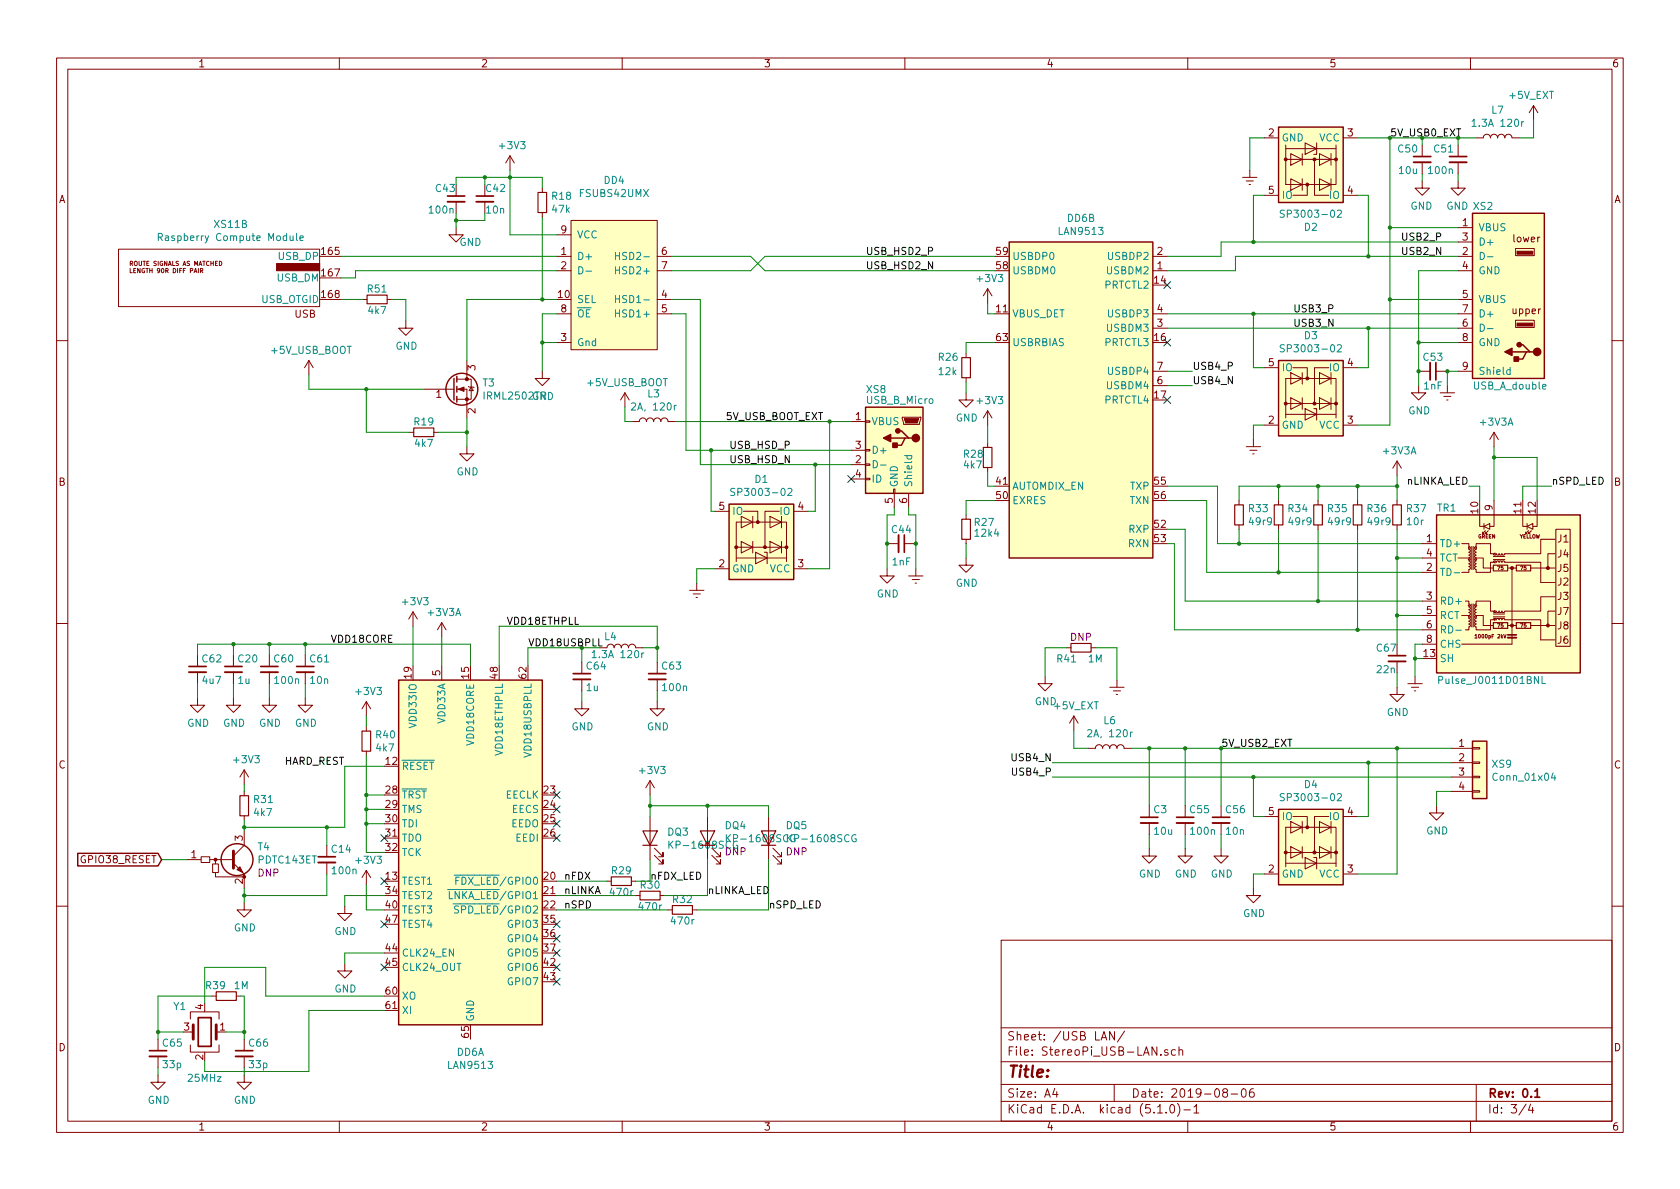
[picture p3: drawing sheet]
<svg xmlns="http://www.w3.org/2000/svg" width="297mm" height="210mm" viewBox="0 0 297 210" stroke-linecap="round" stroke-linejoin="round" font-family="sans-serif">
<defs><g id="words">
<text font-size="2.8" fill="#840000" x="178" y="190.5">Title:</text>
<g font-size="2.1" fill="#840000">
<text x="178" y="184">Sheet: /USB LAN/</text>
<text x="178" y="186.7">File: StereoPi_USB-LAN.sch</text>
<text x="178" y="196.9">KiCad E.D.A. kicad (5.1.0)-1</text>
<text x="178" y="194.1">Size: A4</text>
<text x="200" y="194.1">Date: 2019-08-06</text>
<text x="263" y="194.1">Rev: 0.1</text>
<text x="263" y="196.9">Id: 3/4</text>
</g>
<g font-size="1.8" fill="#840000">
<text x="35" y="11.9">1</text>
<text x="85" y="11.9">2</text>
<text x="135" y="11.9">3</text>
<text x="185" y="11.9">4</text>
<text x="235" y="11.9">5</text>
<text x="285" y="11.9">6</text>
<text x="224.3" y="24.1">2</text>
<text x="238.3" y="24.1">3</text>
<text x="10.4" y="35.9">A</text>
<text x="224.3" y="34.3">5</text>
<text x="238.3" y="34.3">4</text>
<text x="285.4" y="35.9">A</text>
<text x="99.2" y="41.3">9</text>
<text x="258.6" y="40">1</text>
<text x="56.9" y="45.1">165</text>
<text x="99.2" y="45.1">1</text>
<text x="99.2" y="47.6">2</text>
<text x="117" y="45.1">6</text>
<text x="117" y="47.6">7</text>
<text x="176.2" y="47.6">58</text>
<text x="176.2" y="45.1">59</text>
<text x="204.6" y="47.6">1</text>
<text x="204.6" y="45.1">2</text>
<text x="258.6" y="45.1">2</text>
<text x="258.6" y="42.5">3</text>
<text x="258.6" y="47.6">4</text>
<text x="267.6" y="42.8">lower</text>
<text x="56.9" y="48.9">167</text>
<text x="56.9" y="52.7">168</text>
<text x="98.7" y="52.7">10</text>
<text x="117" y="52.7">4</text>
<text x="204.1" y="50.2">14</text>
<text x="258.6" y="52.7">5</text>
<text x="52.1" y="56.2">USB</text>
<text x="99.2" y="55.2">8</text>
<text x="117" y="55.2">5</text>
<text x="176.2" y="55.2">11</text>
<text x="204.6" y="57.8">3</text>
<text x="204.6" y="55.2">4</text>
<text x="258.6" y="57.8">6</text>
<text x="258.6" y="55.2">7</text>
<text x="267.4" y="55.5">upper</text>
<text x="84.1" y="65.5" transform="rotate(-90 84.1 65.5)">3</text>
<text x="99.2" y="60.3">3</text>
<text x="176.2" y="60.3">63</text>
<text x="204.1" y="60.3">16</text>
<text x="204.6" y="65.4">7</text>
<text x="224.3" y="64.8">5</text>
<text x="238.3" y="64.8">4</text>
<text x="258.6" y="60.3">8</text>
<text x="258.6" y="65.4">9</text>
<text x="77.1" y="70.4">1</text>
<text x="204.1" y="70.5">17</text>
<text x="204.6" y="67.9">6</text>
<text x="84.1" y="73.1" transform="rotate(-90 84.1 73.1)">2</text>
<text x="151.3" y="74.3">1</text>
<text x="224.3" y="74.9">2</text>
<text x="238.3" y="74.9">3</text>
<text x="151.3" y="81.9">2</text>
<text x="151.3" y="79.4">3</text>
<text x="10.4" y="85.9">B</text>
<text x="151.3" y="84.4">4</text>
<text x="157.9" y="89" transform="rotate(-90 157.9 89)">5</text>
<text x="160.4" y="89" transform="rotate(-90 160.4 89)">6</text>
<text x="176.2" y="85.7">41</text>
<text x="176.2" y="88.3">50</text>
<text x="204.1" y="85.7">55</text>
<text x="204.1" y="88.3">56</text>
<text x="285.4" y="85.9">B</text>
<text x="127.2" y="90.2">5</text>
<text x="141.1" y="90.2">4</text>
<text x="204.1" y="93.3">52</text>
<text x="204.1" y="95.9">53</text>
<text x="252.2" y="95.9">1</text>
<text x="261.4" y="90.7" transform="rotate(-90 261.4 90.7)">10</text>
<text x="263.9" y="90.3" transform="rotate(-90 263.9 90.3)">9</text>
<text x="269" y="90.7" transform="rotate(-90 269 90.7)">11</text>
<text x="271.5" y="90.7" transform="rotate(-90 271.5 90.7)">12</text>
<text x="275.4" y="95.9">J1</text>
<text x="127.2" y="100.3">2</text>
<text x="141.1" y="100.3">3</text>
<text x="252.2" y="101">2</text>
<text x="252.2" y="98.4">4</text>
<text x="275.4" y="98.6">J4</text>
<text x="275.4" y="101.1">J5</text>
<text x="252.2" y="106">3</text>
<text x="275.4" y="103.6">J2</text>
<text x="275.4" y="106.1">J3</text>
<text x="252.2" y="108.6">5</text>
<text x="252.2" y="111.1">6</text>
<text x="252.2" y="113.7">8</text>
<text x="275.4" y="113.8">J6</text>
<text x="275.4" y="108.8">J7</text>
<text x="275.4" y="111.3">J8</text>
<text x="72.8" y="120" transform="rotate(-90 72.8 120)">19</text>
<text x="77.9" y="119.5" transform="rotate(-90 77.9 119.5)">5</text>
<text x="82.9" y="120" transform="rotate(-90 82.9 120)">15</text>
<text x="88" y="120" transform="rotate(-90 88 120)">48</text>
<text x="93.1" y="120" transform="rotate(-90 93.1 120)">62</text>
<text x="251.8" y="116.2">13</text>
<text x="10.4" y="135.9">C</text>
<text x="68.2" y="135.2">12</text>
<text x="258" y="132.1">1</text>
<text x="258" y="134.6">2</text>
<text x="258" y="137.2">3</text>
<text x="285.4" y="135.9">C</text>
<text x="68.2" y="140.3">28</text>
<text x="68.2" y="142.9">29</text>
<text x="96.2" y="140.3">23</text>
<text x="96.2" y="142.9">24</text>
<text x="258" y="139.7">4</text>
<text x="42.9" y="148.7" transform="rotate(-90 42.9 148.7)">3</text>
<text x="68.2" y="145.4">30</text>
<text x="68.2" y="147.9">31</text>
<text x="96.2" y="145.4">25</text>
<text x="96.2" y="147.9">26</text>
<text x="224.3" y="144.1">5</text>
<text x="238.3" y="144.1">4</text>
<text x="14.5" y="152.6">GPIO38_RESET</text>
<text x="33.8" y="151.8">1</text>
<text x="68.2" y="155.6">13</text>
<text x="68.2" y="150.5">32</text>
<text x="96.2" y="155.6">20</text>
<text x="118.9" y="150.1">KP-1608SCG</text>
<text x="224.3" y="154.3">2</text>
<text x="238.3" y="154.3">3</text>
<text x="42.9" y="156.3" transform="rotate(-90 42.9 156.3)">2</text>
<text x="68.2" y="158.1">34</text>
<text x="68.2" y="160.6">40</text>
<text x="96.2" y="158.1">21</text>
<text x="96.2" y="160.6">22</text>
<text x="68.2" y="163.2">47</text>
<text x="96.2" y="163.2">35</text>
<text x="96.2" y="165.7">36</text>
<text x="68.2" y="168.3">44</text>
<text x="68.2" y="170.8">45</text>
<text x="96.2" y="168.3">37</text>
<text x="96.2" y="170.8">42</text>
<text x="96.2" y="173.3">43</text>
<text x="35.9" y="178.5" transform="rotate(-90 35.9 178.5)">4</text>
<text x="68.2" y="175.9">60</text>
<text x="68.2" y="178.4">61</text>
<text x="10.4" y="185.9">D</text>
<text x="32.5" y="182.2">3</text>
<text x="38.9" y="182.2">1</text>
<text x="82.9" y="183.5" transform="rotate(-90 82.9 183.5)">65</text>
<text x="285.4" y="185.9">D</text>
<text x="35.9" y="187.4" transform="rotate(-90 35.9 187.4)">2</text>
<text x="35" y="199.9">1</text>
<text x="85" y="199.9">2</text>
<text x="135" y="199.9">3</text>
<text x="185" y="199.9">4</text>
<text x="235" y="199.9">5</text>
<text x="285" y="199.9">6</text>
</g>
<g font-size="1.8" fill="#008484">
<text x="266.9" y="17.5">+5V_EXT</text>
<text x="260.9" y="22.4">1.3A 120r</text>
<text x="263.8" y="20.1">L7</text>
<text x="88.5" y="26.4">+3V3</text>
<text x="226.6" y="25">GND</text>
<text x="233.2" y="25">VCC</text>
<text x="247.3" y="27">C50</text>
<text x="253.6" y="27">C51</text>
<text x="77.1" y="34">C43</text>
<text x="86" y="34">C42</text>
<text x="97.7" y="35.3">R18</text>
<text x="102.6" y="34.8">FSUBS42UMX</text>
<text x="106.8" y="32.5">DD4</text>
<text x="226.6" y="35.2">IO</text>
<text x="235.1" y="35.2">IO</text>
<text x="247.4" y="30.8">10u</text>
<text x="252.7" y="30.8">100n</text>
<text x="38" y="40.3">XS11B</text>
<text x="76" y="37.8">100n</text>
<text x="86.1" y="37.8">10n</text>
<text x="97.7" y="37.6">47k</text>
<text x="187.4" y="41.5">LAN9513</text>
<text x="188.7" y="39.2">DD6B</text>
<text x="227.4" y="38.5">SP3003-02</text>
<text x="230.7" y="40.8">D2</text>
<text x="249.4" y="37.1">GND</text>
<text x="255.7" y="37.1">GND XS2</text>
<text x="261.4" y="40.9">VBUS</text>
<text x="29" y="42.6">Raspberry Compute Module</text>
<text x="49.3" y="46">USB_DP</text>
<text x="81.2" y="43.5">GND</text>
<text x="102" y="46">D+</text>
<text x="102" y="42.2">VCC</text>
<text x="109.9" y="46">HSD2-</text>
<text x="178.9" y="46">USBDP0</text>
<text x="196.2" y="46">USBDP2</text>
<text x="261.4" y="43.4">D+</text>
<text x="46.2" y="53.6">USB_OTGID</text>
<text x="49" y="49.8">USB_DM</text>
<text x="65" y="51.7">R51</text>
<text x="102" y="53.6">SEL</text>
<text x="109.4" y="48.5">HSD2+</text>
<text x="109.9" y="53.6">HSD1-</text>
<text x="172.9" y="49.9">+3V3</text>
<text x="178.9" y="48.5">USBDM0</text>
<text x="195.4" y="51">PRTCTL2</text>
<text x="195.9" y="48.5">USBDM2</text>
<text x="261.4" y="48.5">GND</text>
<text x="261.4" y="53.6">VBUS</text>
<text x="65.2" y="55.5">4k7</text>
<text x="102" y="56.1">OE</text>
<text x="109.4" y="56.1">HSD1+</text>
<text x="178.9" y="56.1">VBUS_DET</text>
<text x="195.9" y="58.7">USBDM3</text>
<text x="196.2" y="56.1">USBDP3</text>
<text x="230.7" y="60">D3</text>
<text x="261.4" y="56.1">D+</text>
<text x="48" y="62.6">+5V_USB_BOOT</text>
<text x="69.9" y="61.8">GND</text>
<text x="102" y="61.2">Gnd</text>
<text x="166" y="63.8">R26</text>
<text x="178.9" y="61.2">USBRBIAS</text>
<text x="195.4" y="61.2">PRTCTL3</text>
<text x="226.6" y="65.7">IO</text>
<text x="227.4" y="62.3">SP3003-02</text>
<text x="235.1" y="65.7">IO</text>
<text x="251.7" y="63.8">C53</text>
<text x="261.4" y="61.2">GND</text>
<text x="85.4" y="68.3">T3</text>
<text x="85.7" y="70.7">IRML2502TR</text>
<text x="94.1" y="70.7">GND</text>
<text x="103.9" y="68.3">+5V_USB_BOOT</text>
<text x="114.6" y="70.3">L3</text>
<text x="153.2" y="69.5">XS8</text>
<text x="153.3" y="71.4">USB_B_Micro</text>
<text x="166.1" y="66.3">12k</text>
<text x="172.9" y="71.5">+3V3</text>
<text x="195.4" y="71.4">PRTCTL4</text>
<text x="195.9" y="68.8">USBDM4</text>
<text x="196.2" y="66.3">USBDP4</text>
<text x="251.8" y="68.9">1nF</text>
<text x="260.6" y="68.9">USB_A_double</text>
<text x="261.4" y="66.3">Shield</text>
<text x="73.3" y="75.2">R19</text>
<text x="112.1" y="72.6">2A, 120r</text>
<text x="154.1" y="75.2">VBUS</text>
<text x="169" y="74.5">GND</text>
<text x="226.6" y="75.8">GND</text>
<text x="233.2" y="75.8">VCC</text>
<text x="249" y="73.3">GND</text>
<text x="261.8" y="75.3">+3V3A</text>
<text x="73.5" y="79">4k7</text>
<text x="154.1" y="80.3">D+</text>
<text x="170.5" y="80.9">R28</text>
<text x="170.5" y="82.8">4k7</text>
<text x="244.7" y="80.4">+3V3A</text>
<text x="80.7" y="84.1">GND</text>
<text x="130.2" y="87.7">SP3003-02</text>
<text x="133.5" y="85.4">D1</text>
<text x="154.1" y="85.3">ID</text>
<text x="158.7" y="86.2" transform="rotate(-90 158.7 86.2)">GND</text>
<text x="161.3" y="86.2" transform="rotate(-90 161.3 86.2)">Shield</text>
<text x="178.9" y="86.6">AUTOMDIX_EN</text>
<text x="178.9" y="89.1">EXRES</text>
<text x="199.8" y="89.1">TXN</text>
<text x="199.9" y="86.6">TXP</text>
<text x="129.4" y="91.1">IO</text>
<text x="137.9" y="91.1">IO</text>
<text x="157.8" y="94.3">C44</text>
<text x="172.4" y="93">R27</text>
<text x="172.5" y="94.9">12k4</text>
<text x="199.7" y="94.2">RXP</text>
<text x="220.9" y="90.6">R33</text>
<text x="221.1" y="92.9">49r9</text>
<text x="227.8" y="90.6">R34</text>
<text x="228" y="92.9">49r9</text>
<text x="234.8" y="90.6">R35</text>
<text x="235" y="92.9">49r9</text>
<text x="241.8" y="90.6">R36</text>
<text x="242" y="92.9">49r9</text>
<text x="248.8" y="90.6">R37</text>
<text x="248.9" y="92.9">10r</text>
<text x="254.1" y="90.5">TR1</text>
<text x="129.4" y="101.2">GND</text>
<text x="136.1" y="101.2">VCC</text>
<text x="157.8" y="100">1nF</text>
<text x="199.6" y="96.8">RXN</text>
<text x="254.5" y="96.8">TD+</text>
<text x="254.5" y="101.8">TD-</text>
<text x="254.5" y="99.3">TCT</text>
<text x="71.3" y="107">+3V3</text>
<text x="155" y="105.7">GND</text>
<text x="169" y="103.8">GND</text>
<text x="254.5" y="106.9">RD+</text>
<text x="75.8" y="108.9">+3V3A</text>
<text x="106.9" y="113.2">L4</text>
<text x="254.5" y="109.5">RCT</text>
<text x="254.5" y="112">RD-</text>
<text x="35.8" y="117.1">C62</text>
<text x="42.2" y="117.1">C20</text>
<text x="48.5" y="117.1">C60</text>
<text x="54.9" y="117.1">C61</text>
<text x="103.8" y="118.4">C64</text>
<text x="105.3" y="116.4">1.3A 120r</text>
<text x="117.1" y="118.4">C63</text>
<text x="187" y="117.1">R41</text>
<text x="192.5" y="117.1">1M</text>
<text x="243.5" y="115.2">C67</text>
<text x="243.5" y="119">22n</text>
<text x="254.5" y="117.1">SH</text>
<text x="254.5" y="114.5">CHS</text>
<text x="35.9" y="120.9">4u7</text>
<text x="42.1" y="120.9">1u</text>
<text x="48.7" y="120.9">100n</text>
<text x="54.9" y="120.9">10n</text>
<text x="63.1" y="122.9">+3V3</text>
<text x="103.7" y="122.2">1u</text>
<text x="117.3" y="122.2">100n</text>
<text x="183" y="124.7">GND</text>
<text x="186.4" y="125.4">+5V_EXT</text>
<text x="255" y="120.9">Pulse_J0011D01BNL</text>
<text x="33.1" y="128.5">GND</text>
<text x="39.4" y="128.5">GND</text>
<text x="45.8" y="128.5">GND</text>
<text x="52.1" y="128.5">GND</text>
<text x="66.5" y="130.6">R40</text>
<text x="73.7" y="128.3" transform="rotate(-90 73.7 128.3)">VDD33IO</text>
<text x="78.7" y="127.8" transform="rotate(-90 78.7 127.8)">VDD33A</text>
<text x="83.8" y="131.6" transform="rotate(-90 83.8 131.6)">VDD18CORE</text>
<text x="101" y="129.2">GND</text>
<text x="114.4" y="129.2">GND</text>
<text x="192.8" y="130.4">2A, 120r</text>
<text x="195.2" y="128.1">L6</text>
<text x="245.2" y="126.6">GND</text>
<text x="41.5" y="135">+3V3</text>
<text x="66.6" y="132.9">4k7</text>
<text x="71" y="136.1">RESET</text>
<text x="88.9" y="133.3" transform="rotate(-90 88.9 133.3)">VDD18ETHPLL</text>
<text x="94" y="133.5" transform="rotate(-90 94 133.5)">VDD18USBPLL</text>
<text x="113.2" y="136.9">+3V3</text>
<text x="263.9" y="135.8">XS9</text>
<text x="45" y="142">R31</text>
<text x="71" y="141.2">TRST</text>
<text x="71" y="143.8">TMS</text>
<text x="89.4" y="141.2">EECLK</text>
<text x="90.6" y="143.8">EECS</text>
<text x="204" y="143.8">C3</text>
<text x="210.5" y="143.8">C55</text>
<text x="216.8" y="143.8">C56</text>
<text x="227.4" y="141.7">SP3003-02</text>
<text x="230.7" y="139.4">D4</text>
<text x="264.3" y="138.1">Conn_01x04</text>
<text x="45" y="144.3">4k7</text>
<text x="71" y="146.3">TDI</text>
<text x="71" y="148.8">TDO</text>
<text x="90.4" y="146.3">EEDO</text>
<text x="91.2" y="148.8">EEDI</text>
<text x="118.1" y="147.8">DQ3</text>
<text x="128.2" y="146.6">DQ4</text>
<text x="129.1" y="148.9">KP-1608SCGKP-1608SCG</text>
<text x="139" y="146.6">DQ5</text>
<text x="204.2" y="147.6">10u</text>
<text x="210.6" y="147.6">100n</text>
<text x="216.9" y="147.6">10n</text>
<text x="226.6" y="145">IO</text>
<text x="235.1" y="145">IO</text>
<text x="252.2" y="147.6">GND</text>
<text x="45.6" y="150.4">T4</text>
<text x="45.8" y="152.7">PDTC143ET</text>
<text x="58.7" y="150.8">C14</text>
<text x="58.9" y="154.6">100n</text>
<text x="63.1" y="152.7">+3V3</text>
<text x="71" y="151.4">TCK</text>
<text x="108.2" y="154.6">R29</text>
<text x="201.4" y="155.2">GND</text>
<text x="207.7" y="155.2">GND</text>
<text x="214.1" y="155.2">GND</text>
<text x="226.6" y="155.2">GND</text>
<text x="233.2" y="155.2">VCC</text>
<text x="71" y="156.5">TEST1</text>
<text x="71" y="159">TEST2</text>
<text x="71" y="161.5">TEST3</text>
<text x="80" y="159">LNKA_LED/GPIO1</text>
<text x="81.3" y="161.5">SPD_LED/GPIO2</text>
<text x="81.4" y="156.5">FDX_LED/GPIO0</text>
<text x="108.1" y="158.4">470r</text>
<text x="113.1" y="161">470r</text>
<text x="113.3" y="157.1">R30</text>
<text x="119" y="159.7">R32</text>
<text x="41.4" y="164.7">GND</text>
<text x="59.1" y="165.3">GND</text>
<text x="71" y="164.1">TEST4</text>
<text x="90" y="164.1">GPIO3</text>
<text x="90" y="166.6">GPIO4</text>
<text x="118.8" y="163.5">470r</text>
<text x="219.8" y="162.2">GND</text>
<text x="71" y="169.2">CLK24_EN</text>
<text x="71" y="171.7">CLK24_OUT</text>
<text x="90" y="169.2">GPIO5</text>
<text x="90" y="171.7">GPIO6</text>
<text x="30.7" y="178.6">Y1</text>
<text x="36.5" y="174.9">R39</text>
<text x="41.5" y="174.9">1M</text>
<text x="59.1" y="175.5">GND</text>
<text x="71" y="176.8">XO</text>
<text x="71" y="179.3">XI</text>
<text x="90" y="174.2">GPIO7</text>
<text x="28.9" y="185.1">C65</text>
<text x="44.1" y="185.1">C66</text>
<text x="83.8" y="180.7" transform="rotate(-90 83.8 180.7)">GND</text>
<text x="28.9" y="188.9">33p</text>
<text x="33.4" y="191.3">25MHz</text>
<text x="44.1" y="188.9">33p</text>
<text x="79.4" y="189">LAN9513</text>
<text x="80.8" y="186.7">DD6A</text>
<text x="26.1" y="195.2">GND</text>
<text x="41.4" y="195.2">GND</text>
</g>
<g font-size="1.8">
<text x="245.7" y="24.1">5V_USB0_EXT</text>
<text x="153" y="45.1">USB_HSD2_P</text>
<text x="153" y="47.6">USB_HSD2_N</text>
<text x="247.6" y="42.5">USB2_P</text>
<text x="247.6" y="45.1">USB2_N</text>
<text x="228.6" y="55.2">USB3_P</text>
<text x="228.6" y="57.8">USB3_N</text>
<text x="210.8" y="65.4">USB4_P</text>
<text x="210.8" y="67.9">USB4_N</text>
<text x="128.3" y="74.3">5V_USB_BOOT_EXT</text>
<text x="128.9" y="81.9">USB_HSD_N</text>
<text x="128.9" y="79.4">USB_HSD_P</text>
<text x="248.7" y="85.7">nLINKA_LED</text>
<text x="274.3" y="85.7">nSPD_LED</text>
<text x="58.4" y="113.7">VDD18CORE</text>
<text x="89.5" y="110.5">VDD18ETHPLL</text>
<text x="93.3" y="114.3">VDD18USBPLL</text>
<text x="50.1" y="135.2">HARD_REST</text>
<text x="179.1" y="134.6">USB4_N</text>
<text x="179.2" y="137.2">USB4_P</text>
<text x="215.9" y="132.1">5V_USB2_EXT</text>
<text x="99.7" y="155.6">nFDX</text>
<text x="114.9" y="155.6">nFDX_LED</text>
<text x="99.7" y="158.1">nLINKA</text>
<text x="99.7" y="160.6">nSPD</text>
<text x="125.1" y="158.1">nLINKA_LED</text>
<text x="135.9" y="160.6">nSPD_LED</text>
</g>
<g font-size="1.8" fill="#840084">
<text x="189.3" y="113.3">DNP</text>
<text x="45.6" y="155">DNP</text>
<text x="128.2" y="151.3">DNP</text>
<text x="139" y="151.3">DNP</text>
</g>
<g font-size="1.1" fill="#840000">
<text x="23.1" y="47">ROUTE SIGNALS AS MATCHED</text>
<text x="23.4" y="48.3">LENGTH 90R DIFF PAIR</text>
</g>
<g font-size=".9" fill="#840000">
<text x="261.3" y="95.2">GREEN</text>
<text x="268.6" y="95.2">YELLOW</text>
<text x="264.8" y="100.8">75</text>
<text x="268.9" y="100.8">75</text>
<text x="261.1" y="112.8">1000pF 2kV</text>
<text x="264.8" y="110.9">75</text>
<text x="268.9" y="110.9">75</text>
</g>
</g></defs>
<g fill="none" stroke="#840000" stroke-width=".18">
<path d="M10 10.3h277v189.9h-277zM12 12.2h273v186.1h-273zM60 10.3v1.9M110 10.3v1.9M160 10.3v1.9M210 10.3v1.9M260 10.3v1.9M271.1 18.7l.8 1.2M271.1 18.7v2.5M271.1 18.7l-.7 1.2M80.6 32.6v2.1M80.6 35.7v2"/>
<path d="M85.7 32.6v2.1M85.7 35.7v2M90.2 27.6l-.8 1.2M90.2 27.6v2.5M90.2 27.6l.7 1.2M95.9 33.3v.7M95.9 37.6v.7M101 39h15.2v22.8h-15.2zM219.7 31.4h2.5M220.3 32h1.3M220.9 32.6h.2M221 30.1v1.3"/>
<path d="M223.5 24.4h2.6M223.5 34.5h2.6M227.3 25.6v7h8.9v-7M227.3 26.3h8.9M227.3 28.2h8.9M228.2 27.2l2.1 1-2.1 1zM228.2 31.6l2.1 1-2.1 1zM230.3 27.2v2M230.3 31.6v2M230.8 25.3l2 1-2 1zM231.1 32.6v1.9h-2.5M232.4 28.2v6.3h2.5"/>
<path d="M232.8 25.3v2h-.5M233.3 27.2l2 1-2 1zM233.3 31.6l2 1-2 1zM235.3 27.2v2M235.3 31.6v2M237.5 24.4h2.5M237.5 34.5h2.5M251.5 32v1.3h-1.3l1.3 1.2 1.2-1.2h-1.2M251.5 25.6v2.1M251.5 28.7v2M257.8 32v1.3h-1.3l1.3 1.2 1.3-1.2h-1.3M257.8 25.6v2.1"/>
<path d="M257.8 28.7v2M261 24.4h1.3a.63 .63 0 0 1 .6-.7 .63 .63 0 0 1 .6 .7 .63 .63 0 0 1 .7-.7 .63 .63 0 0 1 .6 .7 .63 .63 0 0 1 .6-.7 .63 .63 0 0 1 .7 .7 .63 .63 0 0 1 .6-.7 .63 .63 0 0 1 .6 .7h1.3M21 44.1h35.5v10.1h-35.5zM23 47.5v.7h.4M35.4 47.9l.4-.1v-.3h-.4v.7M35.6 47.9l.3 .3M56.5 45.3h3.8M56.5 49.1h3.8M56.5 53h3.8M64.1 53h.8M68.5 53h.7M71.8 56.8v1.2h1.2l-1.2 1.3-1.3-1.3h1.3"/>
<path d="M80.6 40.3v1.2h1.3l-1.3 1.3-1.2-1.3h1.2M98.4 45.3h2.6M98.4 47.9h2.6M98.4 55.5h2.6M98.4 41.5h2.6M116.2 45.3h2.5M116.2 53h2.5M116.2 47.9h2.5M116.2 55.5h2.5M174.6 51l-.7 1.3M174.6 51v2.6M174.6 51l.8 1.3"/>
<path d="M203.8 45.3h2.6M203.8 47.9h2.6M203.8 58h2.6M203.8 55.5h2.6M257.8 45.3h2.5M257.8 53h2.5M257.8 47.9h2.5M257.8 58h2.5M257.8 55.5h2.5M257.8 40.3h2.5M257.8 42.8h2.5M268 56.6h3.3v1.3h-3.3z"/>
<path d="M268 43.9h3.3v1.3h-3.3zM10 60.2h2M54.6 63.7l-.8 1.3M54.6 63.7v2.6M54.6 63.7l.8 1.3M72.4 76.4h.8M74.9 68.8h5.4M76.7 76.4h.8M80.8 68.8h1.7v5.1M80.8 67.1h1.7M82.5 67.1h.8v3.5h-2.5M82.5 79v1.3h1.3l-1.3 1.2-1.2-1.2h1.2"/>
<path d="M82.5 63.7v3.4M82.8 68.3l.1 .1h.8l.1 .2M83.3 68.4l.4 .7h-.8zM95.9 65.7v1.2h1.3l-1.3 1.3-1.3-1.3h1.3M98.4 60.6h2.6M110.5 69.5l-.8 1.2M110.5 69.5v2.5M110.5 69.5l.8 1.2M111.8 74.5h1.2a.63 .63 0 0 1 .7-.6 .63 .63 0 0 1 .6 .6 .63 .63 0 0 1 .6-.6 .63 .63 0 0 1 .7 .6 .63 .63 0 0 1 .6-.6 .63 .63 0 0 1 .6 .6 .63 .63 0 0 1 .7-.6 .63 .63 0 0 1 .6 .6h1.3M150.5 74.5h2.5M150.5 79.6h2.5M153 79.5h.8v.3h-.8z"/>
<path d="M153 74.4h.8v.3h-.8zM159.5 73.8h3.3v.2l-.2 1.1h-2.8zM170.8 69.5v1.2h1.3l-1.3 1.3-1.3-1.3h1.3M170.8 62.5v.7M170.8 66.8v.8M174.6 72.6v2.6M174.6 78.4v.7M174.6 72.6l-.7 1.3M174.6 72.6l.8 1.3M203.8 68.2h2.6M203.8 65.7h2.6M220.3 79h2.6"/>
<path d="M221 79.6h1.2M221.6 77.7v1.3M223.5 75.2h2.6M223.5 65h2.6M227.3 73.9v-7h8.9v7M227.3 73.3h8.9M227.3 71.4h8.9M228.2 70.4l2.1 1-2.1 1zM228.2 65.9l2.1 1-2.1 1zM228.6 65h2.5v1.9M230.3 65.9v2M230.3 70.4v2"/>
<path d="M230.8 72.3l2 1-2 1zM232.3 72.3h.5v2M233.3 70.4l2 1-2 1zM233.3 65.9l2 1-2 1zM234.9 65h-2.5v6.4M235.3 65.9v2M235.3 70.4v2M237.5 75.2h2.5M237.5 65h2.5M250.8 68.2v1.3h1.3l-1.3 1.2-1.2-1.2h1.2M250.8 65.7h2.1M253.9 65.7h2"/>
<path d="M254.6 69.5h2.6M255.3 70.1h1.2M255.8 70.7h.2M255.9 68.2v1.3M257.8 65.7h2.5M257.8 60.6h2.5M264.2 76.4v2.6M264.2 76.4l-.8 1.3M264.2 76.4l.7 1.3M285 60.2h2M126.4 90.4h2.5M130.2 99.3v-7h8.9v7"/>
<path d="M130.2 98.7h8.9M130.2 96.8h8.9M131.1 95.8l2 1-2 1zM131.1 91.3l2 1-2 1zM131.4 90.4h2.6v1.9M133.1 91.3v2M133.1 95.8v2M133.6 97.7l2 1-2 1zM135.1 97.7h.5v2M136.1 95.8l2.1 1-2.1 1zM136.1 91.3l2.1 1-2.1 1zM137.8 90.4h-2.5v6.4"/>
<path d="M138.2 91.3v2M138.2 95.8v2M140.3 90.4h2.6M150.5 82.2h2.5M150.5 84.7h2.5M153 84.6h.8v.2h-.8zM153 82h.8v.3h-.8zM156.8 96.1h2.1M158 86.5h.2v.7h-.2zM158.1 87.2v2.6M159.9 96.1h2M160.7 87.2v2.6"/>
<path d="M170.8 98.7v1.2h1.3l-1.3 1.3-1.3-1.3h1.3M170.8 91.1v.7M170.8 95.4v.7M174.6 82.7v.7M219.1 88.5v.8M219.1 92.8v.8M221.5 80.3h.2M226.1 88.5v.8M226.1 92.8v.8M233 88.5v.8M233 92.8v.8M240 88.5v.8"/>
<path d="M240 92.8v.8M247 81.5v2.6M247 88.5v.8M247 92.8v.8M247 81.5l-.7 1.3M247 81.5l.8 1.3M251.5 98.7h2.5M251.5 96.1h2.5M257.8 98.7h1.9M258.4 96.1h1.3v.5l.3 .2-.1 .2-.2 .1 .3 .2-.1 .2-.2 .2 .3 .1-.1 .2-.2 .2 .2 .1 .1 .2-.3 .2M259.7 98.7l.3 .2-.1 .2-.2 .1 .3 .2-.1 .2-.2 .1 .3 .2-.1 .2-.2 .1 .3 .2-.1 .2-.2 .1v.5h-1.3M260.2 96.6v4.1"/>
<path d="M260.5 96.6v4.1M261 98.7l-.3 .2 .1 .2 .2 .1-.3 .2 .1 .2 .2 .1-.3 .2 .1 .2 .2 .1-.3 .2 .1 .2 .2 .1v.5h2.5v-1.8h.5l.2-.2h.2l.1 .2 .2-.2h.2l.1 .2 .2-.2h.2l.2 .2 .1-.2h.2l.2 .2h6.3v3.6h2.6M261 98.7h1.3v1.8h1.7M261.6 91.1v2h.8M262.1 94.1v.3h.3M262.4 93.1l1-.5v1zM262.4 92.6v1M262.6 94.1v.3h.3M262.6 93.8l-.5 .6M263.1 93.8l-.5 .6M264 98.9h2.1M264 98.4h2.1"/>
<path d="M264.2 88.5v4.6h-.8M269.2 91.1v2h.8M269.7 94.1v.3h.3M270 93.1l1-.5v1zM270 92.6v1M270.3 94.1v.3h.2M270.3 93.8l-.6 .6M270.8 93.8l-.5 .6M271.8 91.1v2h-.8M275 95.4h-2.6v2.5h-6.3l-.2 .3-.2-.1-.1-.2-.2 .3-.2-.1-.2-.2-.1 .2-.2 .1-.2-.3-.1 .2-.2 .1-.2-.3h-.5v-1.8h-2.5v.5l-.3 .2 .1 .2 .2 .1-.3 .2 .1 .2 .2 .2-.3 .1 .1 .2 .2 .2-.2 .1-.1 .2 .3 .2M275 97.9h-1.3v2.6M275.1 93.6h2.5v20.7h-2.5z"/>
<path d="M10 110.3h2M34.9 115.8v2.1M34.9 118.9v2M41.3 115.8v2.1M41.3 118.9v2M47.6 115.8v2.1M47.6 118.9v2M54 115.8v2.1M54 118.9v2M73 108.2l-.7 1.3M73 108.2v2.5M73 108.2l.8 1.3"/>
<path d="M78.1 110.1v2.5M78.1 117.7v2.6M78.1 110.1l-.8 1.3M78.1 110.1l.8 1.3M102.9 117.1v2M107.3 114.5a.63 .63 0 0 1 .6-.6 .63 .63 0 0 1 .7 .6 .63 .63 0 0 1 .6-.6 .63 .63 0 0 1 .7 .6 .63 .63 0 0 1 .6-.6 .63 .63 0 0 1 .6 .6 .63 .63 0 0 1 .7-.6 .63 .63 0 0 1 .6 .6h1.3M116.2 117.1v2M121.9 104.4h2.6M122.6 105h1.2M123.1 105.7h.2M123.2 103.1v1.3M126.4 100.6h2.5"/>
<path d="M140.3 100.6h2.6M156.8 100.6v1.2h1.3l-1.3 1.3-1.2-1.3h1.2M160.7 101.8h2.5M161.3 102.5h1.3M161.8 103.1h.3M161.9 100.6v1.2M184.8 119.6v1.3h1.3l-1.3 1.3-1.3-1.3h1.3M188.6 114.5h.8M192.9 114.5h.8M247 113.9v2M247 117v2M250.2 119.6v1.3"/>
<path d="M251.5 113.9h2.5M251.5 108.8h2.5M251.5 101.2h2.5M251.5 106.3h2.5M251.5 111.4h2.5M258.4 108.8h1.3M259.1 106.3h.6v.5l.3 .2-.1 .2-.2 .1 .3 .2-.1 .2-.2 .1 .3 .2-.1 .2-.2 .1 .2 .2 .1 .2-.3 .1M259.7 108.8l.3 .2-.1 .2-.2 .1 .3 .2-.1 .2-.2 .1 .3 .2-.1 .2-.2 .2 .2 .1 .1 .2-.3 .2v.5h-.6M260.2 106.8v4.1M260.5 106.8v4.1M260.8 112.4l.2-.2v.6M260.8 112.8h.4"/>
<path d="M261 108.8l-.3 .2 .1 .2 .2 .1-.3 .2 .1 .2 .2 .1-.3 .2 .1 .2 .2 .2-.3 .1 .1 .2 .2 .2v.5h2.5v-1.8h.5l.2-.3 .2 .1 .1 .2 .2-.3 .2 .1 .1 .2 .2-.3 .2 .1 .2 .2 .1-.3 .2 .1 .2 .2h6.3v3.6h2.6M261 108.8h1.3v1.8h1.7M264 109.1h2.1M264 108.6h2.1M265.9 112.2l.2 .6 .2-.6M266.6 110.6h1.5M266.7 100.5h.6v13.4h-8.9M267.3 100.5h.8M270.6 110.6h4.4M270.6 100.5h4.4M275 105.5h-2.6v2.6h-6.3l-.2 .2h-.2l-.1-.2-.2 .2h-.2l-.2-.2-.1 .2h-.2l-.2-.2-.1 .2h-.2l-.2-.2h-.5v-1.8h-2.5v.5l-.3 .2 .1 .2 .2 .1-.3 .2 .1 .2 .2 .1-.3 .2 .1 .2 .2 .1-.2 .2-.1 .2 .3 .1M275 108.1h-1.3v2.5"/>
<path d="M285 110.3h2M34.9 123.4v1.3h1.3l-1.3 1.3-1.2-1.3h1.2M41.3 123.4v1.3h1.2l-1.2 1.3-1.3-1.3h1.3M43.2 136.1v2.6M43.2 139.9v.8M43.2 136.1l-.8 1.3M43.2 136.1l.7 1.3M47.6 123.4v1.3h1.3l-1.3 1.3-1.2-1.3h1.2M54 123.4v1.3h1.2l-1.2 1.3-1.3-1.3h1.3M64.8 124.1l-.8 1.2M64.8 124.1v2.5M64.8 128.5v.8"/>
<path d="M64.8 132.8v.8M64.8 124.1l.7 1.2M102.9 124.1v1.2h1.2l-1.2 1.3-1.3-1.3h1.3M102.9 120.1v2.1M114.9 138v2.6M114.9 138l-.7 1.3M114.9 138l.8 1.3M116.2 124.1v1.2h1.3l-1.3 1.3-1.3-1.3h1.3M116.2 120.1v2.1M189.9 126.6l-.8 1.3M189.9 126.6v2.6M189.9 126.6l.7 1.3"/>
<path d="M192.4 132.3h1.3a.63 .63 0 0 1 .6-.6 .63 .63 0 0 1 .6 .6 .63 .63 0 0 1 .7-.6 .63 .63 0 0 1 .6 .6 .63 .63 0 0 1 .6-.6 .63 .63 0 0 1 .7 .6 .63 .63 0 0 1 .6-.6 .63 .63 0 0 1 .7 .6h1.2M196.2 121.5h2.6M196.8 122.2h1.3M197.4 122.8h.2M197.5 120.3v1.2M247 121.5v1.3h1.3l-1.3 1.3-1.3-1.3h1.3M248.9 120.9h2.6M249.6 121.5h1.2M250.1 122.2h.2M256.5 132.3h3.8M256.5 134.9h3.8M256.5 137.4h3.8"/>
<path d="M256.5 139.9h3.8M260.3 139.8h1.3v.3h-1.3zM260.3 137.3h1.3v.2h-1.3zM260.3 134.7h1.3v.3h-1.3zM260.3 132.2h1.3v.3h-1.3zM33 152h2.6M35.6 151.5h1.5v1h-1.5zM37.1 152h4M37.6 152.8h1v1.5h-1zM38.1 154.3v.8h5.1M38.1 152v.8M41.3 152.6l1.9 2v2.5"/>
<path d="M43.2 159.6v1.3h1.2l-1.2 1.3-1.3-1.3h1.3M43.2 144.3v.7M43.2 146.9v2.6l-1.9 1.9M57.8 149.5v2M57.8 152.5v2.1M64.8 153.9v2.6M64.8 153.9l-.8 1.3M64.8 153.9l.7 1.3M107.3 155.8h.8M111.6 155.8h.8M112.4 158.4h.8M114.9 144.4v7.6"/>
<path d="M115.7 151.3l1.5 1.5v-.8v.8h-.7M115.7 150l1.5 1.5v-.8v.8h-.7M116.7 158.4h.8M125.1 144.4v7.6M125.9 151.3l1.5 1.5v-.8v.8h-.8M125.9 150l1.5 1.5v-.8v.8h-.8M135.9 144.4v7.6M136.7 151.3l1.5 1.5v-.8v.8h-.8M136.7 150l1.5 1.5v-.8v.8h-.8M203.2 150.1v1.3h1.3l-1.3 1.2-1.3-1.2h1.3M203.2 142.5v2M203.2 145.5v2.1"/>
<path d="M209.5 150.1v1.3h1.3l-1.3 1.2-1.2-1.2h1.2M209.5 142.5v2M209.5 145.5v2.1M215.9 150.1v1.3h1.3l-1.3 1.2-1.3-1.2h1.3M215.9 142.5v2M215.9 145.5v2.1M221.6 157.1v1.3h1.3l-1.3 1.2-1.3-1.2h1.3M223.5 154.6h2.6M223.5 144.4h2.6M227.3 153.3v-7h8.9v7M227.3 152.6h8.9M227.3 150.7h8.9"/>
<path d="M228.2 149.7l2.1 1-2.1 1.1zM228.2 145.3l2.1 1-2.1 1zM228.6 144.4h2.5v1.9M230.3 145.3v2M230.3 149.7v2.1M230.8 151.6l2 1-2 1.1zM232.3 151.6h.5v2.1M233.3 149.7l2 1-2 1.1zM233.3 145.3l2 1-2 1zM234.9 144.4h-2.5v6.3M235.3 145.3v2M235.3 149.7v2.1"/>
<path d="M237.5 154.6h2.5M237.5 144.4h2.5M254 142.5v1.3h1.3l-1.3 1.2-1.3-1.2h1.3M10 160.2h2M37.5 176.1h.7M41.8 176.1h.7M61 160.3v1.2h1.2l-1.2 1.3-1.3-1.3h1.3M61 170.4v1.3h1.2l-1.2 1.3-1.3-1.3h1.3M118.1 160.9h.8M122.4 160.9h.8M177 166.3h108v32h-108zM285 160.2h2"/>
<path d="M27.9 190.1v1.3h1.3l-1.3 1.3-1.2-1.3h1.2M27.9 183.8v2M27.9 186.8v2M33.7 180.2v-1.3h5v1.3M33.7 184.8v1.2h5v-1.2M33.7 182.5h.5M38.2 182.5h.5M43.2 190.1v1.3h1.2l-1.2 1.3-1.3-1.3h1.3M43.2 183.8v2M43.2 186.8v2M60 198.3v1.9M110 198.3v1.9"/>
<path d="M160 198.3v1.9M177 194.8h108M177 191.8h108M177 187.8h108M177 181.8h108M186.5 192.5l-.4 1h1M186.8 193v1M194.7 183.9l.5-1.5 .5 1.5M194.8 183.5h.8M197 191.8v3M197.1 182.4v1.5l-.9-1.5v1.5M198.8 182.3l-1.2 2"/>
<path d="M204.7 196.8h.8M205.3 186.5v.1M206.2 196.7v.1M206.5 185.7a.37 .37 0 0 0-.6 .1l.1 .2 .5 .2 .1 .1-.3 .3-.4-.1M207 195.4l.3-.1a.94 .94 0 0 1 0 1.5 .82 .82 0 0 1-.3-1.4zM207.8 185.7l-.4-.1-.3 .3 .1 .6 .2 .1 .4-.1M208.2 195.1a1.71 1.71 0 0 1 0 2.3M208.5 185.7a.37 .37 0 0 1 .6 .1v.8M208.5 185.1v1.5M209.3 196.3h1.2M210 198.3v1.9M211.1 195.8l.4-.5v1.5"/>
<path d="M211.1 196.8h.9M216.5 193.2l-.3-.3 .1-.2a.48 .48 0 0 1 .6-.1l.1 .2-.1 .3-.6 .1a.48 .48 0 0 0 0 .7l.2 .1 .5-.1v-.4l-.2-.3M217.7 193.5h1.1M219.6 192.7l.4-.2a.94 .94 0 0 1 0 1.5 .82 .82 0 0 1-.4-1.3zM221.6 192.5a.59 .59 0 0 0-.7 .7l.1 .7 .2 .1 .5-.1 .1-.5-.2-.2-.4-.1-.3 .3M260 198.3v1.9M261 191.8v6.5M269.8 195.2l-1.2 2M270.6 195.2l-.3 1.1h.9M271 195.8v1"/>
</g>
<g fill="none" stroke="#840000" stroke-width=".3">
<path d="M79.1 34.7h3.1M84.2 34.7h3M249.9 27.7h3.1M256.3 27.7h3M253.9 64.1v3.1M159.9 94.6v3.1M33.4 117.9h3M39.8 117.9h3M46.1 117.9h3M52.5 117.9h3M101.3 119.1h3.1M114.7 119.1h3"/>
<path d="M245.5 115.9h3M266.6 112.3h1.5M56.3 151.5h3M201.7 144.5h3M208 144.5h3.1M214.4 144.5h3M35.1 180h2.2v5h-2.2zM26.4 185.8h3.1M41.7 185.8h3M271.4 193l.4-.5v1.5M271.4 194h.8"/>
</g>
<g fill="#840000" stroke="#840000" stroke-width=".18">
<path d="M48.9 46.6h7.6v1.3h-7.6z"/>
<path d="M268.2 57.1h2.8v.6h-2.8z"/>
<path d="M268.2 44.4h2.8v.6h-2.8z"/>
<path d="M159.9 74h2.5l-.2 .8h-2.1z"/>
<path d="M81 68.8l1-.4v.8z"/>
<path d="M41.9 153.8l.5-.5 .5 1z"/>
<circle cx="82.5" cy="70.6" r=".28"/>
<circle cx="82.5" cy="67.1" r=".28"/>
<circle cx="130.2" cy="96.8" r=".25"/>
<circle cx="134" cy="92.3" r=".25"/>
<circle cx="135.3" cy="96.8" r=".25"/>
<circle cx="139.1" cy="96.8" r=".25"/>
<circle cx="227.3" cy="28.2" r=".25"/>
<circle cx="231.1" cy="32.6" r=".25"/>
<circle cx="232.4" cy="28.2" r=".25"/>
<circle cx="236.2" cy="28.2" r=".25"/>
<circle cx="227.3" cy="71.4" r=".25"/>
<circle cx="231.1" cy="66.9" r=".25"/>
<circle cx="232.4" cy="71.4" r=".25"/>
<circle cx="236.2" cy="71.4" r=".25"/>
<circle cx="227.3" cy="150.7" r=".25"/>
<circle cx="231.1" cy="146.3" r=".25"/>
<circle cx="232.4" cy="150.7" r=".25"/>
<circle cx="236.2" cy="150.7" r=".25"/>
<circle cx="38.1" cy="152" r=".25"/>
<circle cx="273.7" cy="110.6" r=".25"/>
<circle cx="273.7" cy="100.5" r=".25"/>
<circle cx="267.3" cy="110.6" r=".25"/>
<circle cx="267.3" cy="100.5" r=".25"/>
<circle cx="264.3" cy="109.6" r=".08"/>
<circle cx="264.3" cy="108" r=".08"/>
<circle cx="264.3" cy="99.5" r=".08"/>
<circle cx="264.3" cy="97.9" r=".08"/>
<circle cx="261" cy="109.1" r=".08"/>
<circle cx="261" cy="107.1" r=".08"/>
<circle cx="261" cy="98.9" r=".08"/>
<circle cx="261" cy="96.9" r=".08"/>
<circle cx="259.7" cy="109.1" r=".08"/>
<circle cx="259.7" cy="107.1" r=".08"/>
<circle cx="259.7" cy="98.9" r=".08"/>
<circle cx="259.7" cy="96.9" r=".08"/>
</g>
<g fill="none" stroke="#008484" stroke-width=".18">
<path d="M227.1 37.2h-.5l-.3 .2 .2 .3 .5 .2v.4l-.2 .1h-.5M236.4 37.3l.5-.1 .3 .3-.8 .9h.8M260.3 21.4l.3-.3v1.2M260.3 22.3h.7M269.4 21.5l-.4 .2M28 41.9h.6l.1-.5-.2-.1h-.5v1.2M28.3 41.9l.4 .6M51.3 41.7v.8h.3l.2-.1M51.8 41.7v.8M52.4 41.3v1.1l.2 .1M53 42.1l.6-.1v-.2l-.4-.1-.2 .2 .1 .6h.5M102.3 47.2a.64 .64 0 0 1 .8 .6 .64 .64 0 0 1-.8 .6z"/>
<path d="M103.6 47.9h1M108.8 44.6v1.3M108.8 47.2v1.2M108.8 52.2v1.3M108.8 54.8v1.3M108.8 52.9h.7M108.8 55.4h.7M108.8 45.2h.7M108.8 47.8h.7M261.7 44.6a.64 .64 0 0 1 .8 .7 .64 .64 0 0 1-.8 .6zM261.7 57.3a.64 .64 0 0 1 .8 .7 .64 .64 0 0 1-.8 .6zM263 45.4h1"/>
<path d="M263 58.1h1M119.6 71.7h-.3l-.1 .2M227.1 61h-.5l-.3 .2 .2 .3 .5 .2v.4l-.2 .1h-.5M236.4 61.1l.5-.1 .3 .3-.8 .9h.8M267 65.4h-.4l-.2 .2 .1 .6h.5M267 64.9v1.3M272.7 68.4l.7-.1-.1-.3h-.4l-.2 .1 .1 .7h.5M129.9 86.4h-.5l-.2 .2 .1 .3 .6 .2v.4l-.2 .1h-.5M139.3 86.5l.5-.1 .2 .3-.8 .9h.8M154.4 81.5a.64 .64 0 0 1 .7 .6 .64 .64 0 0 1-.7 .6zM155.7 82.2h1M159.9 80.6h1.3"/>
<path d="M160.4 80.6v.3l.2 .3 .6-.1v-.5M104.7 115.4l.4-.4v1.3M104.7 116.3h.7M113.8 115.5l-.3 .2M257.1 101.3h1M257.4 111.4h1M272.6 119.6v1.3h.7M200.2 129.5h-.2l-.1 .2M254.4 120.3l.6-.1v-.5l-.1-.1h-.5v1.3M274.6 136.7l-.3 .9h.8M274.9 137.2v.8M79.1 157.3h1.1"/>
<path d="M79.5 157.7v1.2h.6M80.3 154.8h1.1M80.6 155.7h.4M81.2 155.1h-.6v1.3M118.3 148.7v1.3M119 148.7l-.7 .8M128.4 147.6v1.3M129.2 147.6l-.8 .7M130.4 148.8a.59 .59 0 0 0-.8 .6 .59 .59 0 0 0 .8 .6v-.5h-.2M151.3 147.7a.59 .59 0 0 0-.7 .5 .59 .59 0 0 0 .7 .6l.1-.5h-.3M227.1 140.4l-.5-.1-.3 .3 .2 .3 .5 .2v.4l-.2 .1-.5-.1M236.4 140.5l.5-.2 .3 .4-.8 .9h.8"/>
<path d="M81.1 160.3l-.5-.1-.3 .2 .2 .4 .5 .2v.3l-.2 .2-.5-.1"/>
</g>
<g fill="none" stroke="#840000" stroke-width=".2">
<path d="M95.1 34h1.5v3.6h-1.5zM64.9 52.2h3.6v1.5h-3.6zM73.2 75.7h3.5v1.5h-3.5zM170.1 63.2h1.5v3.6h-1.5zM173.9 79.1h1.5v3.6h-1.5zM170.1 91.8h1.5v3.6h-1.5zM218.3 89.3h1.5v3.5h-1.5zM225.3 89.3h1.5v3.5h-1.5zM232.3 89.3h1.5v3.5h-1.5zM239.3 89.3h1.5v3.5h-1.5zM246.3 89.3h1.5v3.5h-1.5zM264 99.9h2.6v1.1h-2.6z"/>
<path d="M268.1 99.9h2.5v1.1h-2.5zM189.4 113.8h3.5v1.5h-3.5zM264 110.1h2.6v1h-2.6zM268.1 110.1h2.5v1h-2.5zM64 129.3h1.5v3.5h-1.5zM42.4 140.7h1.5v3.6h-1.5zM108.1 155.1h3.5v1.5h-3.5zM113.2 157.6h3.5v1.5h-3.5zM113.7 146.9h2.5l-1.3 2.6zM113.7 149.5h2.5M123.8 146.9h2.6l-1.3 2.6zM134.6 146.9h2.6l-1.3 2.6z"/>
<path d="M38.2 175.4h3.6v1.5h-3.6zM118.9 160.1h3.5v1.6h-3.5z"/>
</g>
<g fill="#ffffc2" stroke="#ffffc2" stroke-width=".18">
<path d="M70.5 120.3h25.4v60.9h-25.4z"/>
<path d="M178.4 42.8h25.4v55.9h-25.4z"/>
<path d="M260.3 37.7h12.7v29.2h-12.7z"/>
<path d="M101 39h15.2v22.8h-15.2z"/>
<path d="M153 72h10.2v15.2h-10.2z"/>
<path d="M128.9 89.1h11.4v13.4h-11.4z"/>
<path d="M226.1 22.5h11.4v13.3h-11.4z"/>
<path d="M226.1 63.7h11.4v13.4h-11.4z"/>
<path d="M260.3 131.1h2.6v10.1h-2.6z"/>
<path d="M226.1 143.1h11.4v13.4h-11.4z"/>
<path d="M254 91.1h25.4v27.9h-25.4z"/>
</g>
<g fill="none" stroke="#840000" stroke-width=".25">
<path d="M226.1 22.5h11.4v13.3h-11.4zM260.3 37.7h12.7v29.2h-12.7zM178.4 42.8h25.4v55.9h-25.4zM80.3 66.9v3.8M80.8 66.5v1.1M80.8 68.3v1M80.8 70.1v1M153 72h10.2v15.2h-10.2zM157.5 77.5h2.5M158.7 76.2h.7l1.3 1.3h.6M160.7 77.5h-.7l-.6 1.2h-1.3M226.1 63.7h11.4v13.4h-11.4z"/>
<path d="M267.3 62.2h2.6M268.6 61h.6l1.3 1.2h.6M270.5 62.2h-.6l-.7 1.3h-1.2M128.9 89.1h11.4v13.4h-11.4zM254 91.1h25.4v27.9h-25.4zM70.5 120.3h25.4v60.9h-25.4zM260.3 131.1h2.6v10.1h-2.6zM13.7 150.9h14.2l.7 1.1-.7 1.1h-14.2zM226.1 143.1h11.4v13.4h-11.4z"/>
<circle cx="81.7" cy="68.8" r="2.82"/>
<circle cx="41.9" cy="152" r="2.82"/>
</g>
<g fill="#840000" stroke="#840000" stroke-width=".25">
<path d="M267.7 63.1h.8v.8h-.8z"/>
<path d="M266.1 62.2l1.2-.6v1.3z"/>
<path d="M157.9 78.4h.7v.7h-.7z"/>
<path d="M156.2 77.5l1.3-.7v1.3z"/>
<circle cx="271.8" cy="62.2" r=".63"/>
<circle cx="268.6" cy="61" r=".38"/>
<circle cx="161.9" cy="77.5" r=".63"/>
<circle cx="158.8" cy="76.2" r=".38"/>
</g>
<g fill="none" stroke="#008400" stroke-width=".18">
<path d="M80.6 32.6v-1.2h15.3v1.9M80.6 37.7v2.6M85.7 31.4v1.2M85.7 37.7v1.3h-5.1M90.2 30.1v11.4h8.2M95.9 38.3v14.7M223.5 24.4h-2.5v5.7M223.5 34.5h-1.9v8.3M240 24.4h21M240 34.5h1.9v10.8M245.7 24.4v50.8h-5.7M251.5 24.4v1.2"/>
<path d="M251.5 30.7v1.3M257.8 24.4v1.2M257.8 30.7v1.3M271.1 21.2v3.2h-2.5M60.3 53h3.8M60.3 45.3h38.1M69.2 53h2.6v3.8M98.4 53h-15.9v10.7M98.4 47.9h-35.5v1.2h-2.6M98.4 55.5h-2.5v10.2M118.7 53h5.1v29.2h26.7M118.7 45.3h14l2.6 2.6h40.6"/>
<path d="M118.7 55.5h2.6v24.1h29.2M174.6 53.6v1.9h1.3M175.9 45.3h-40.6l-2.6 2.6h-14M206.4 55.5h51.4M206.4 58h51.4M221.6 55.5v9.5h1.9M241.9 58v7h-1.9M245.7 53h12.1M245.7 40.3h12.1M257.8 42.8h-41.9v2.5h-9.5M257.8 45.3h-39.4v2.6h-12M257.8 47.9h-7v20.3"/>
<path d="M54.6 66.3v2.5h20.3M64.8 68.8v7.6h7.6M77.5 76.4h5M82.5 73.9v5.1M95.9 60.6h2.5M110.5 72v2.5h1.3M119.4 74.5h31.1M125.7 79.6v10.8h.7M146.7 74.5v26.1h-3.8M170.8 67.6v1.9M174.6 75.2v3.2M175.9 60.6h-5.1v1.9"/>
<path d="M206.4 65.7h4.4M206.4 68.2h4.4M223.5 75.2h-1.9v2.5M250.8 60.6h7M257.8 65.7h-1.9v2.5M264.2 79v9.5M144.1 82.2v8.2h-1.2M158.1 89.8v1.3h-1.3v9.5M160.7 89.8v1.3h1.2v9.5M170.8 96.1v2.6M174.6 83.4v2.6h1.3M175.9 88.5h-5.1v2.6"/>
<path d="M206.4 96.1h1.2v15.3h43.9M206.4 86h8.9v10.1h36.2M206.4 88.5h7v12.7h38.1M206.4 93.6h3.1v12.7h42M219.1 93.6v2.5M226.1 86v2.5M226.1 93.6v7.6M233 86v2.5M233 93.6v12.7M240 86v2.5M240 93.6v17.8M247 86h-27.9v2.5"/>
<path d="M247 84.1v4.4M247 93.6v20.3M247 98.7h4.5M259.7 86h1.9v2.5M264.2 80.9h7.6v7.6M274.3 86h-5.1v2.5M34.9 115.8v-1.9h48.3v3.8M41.3 113.9v1.9M47.6 113.9v1.9M54 113.9v1.9M73 110.7v7M78.1 112.6v5.1"/>
<path d="M102.9 114.5v2.6M106 114.5h-12.7v3.2M113.7 114.5h2.5M116.2 117.1v-6.4h-27.9v7M126.4 100.6h-3.2v2.5M188.6 114.5h-3.8v5.1M193.7 114.5h3.8v5.8M247 119v2.5M247 108.8h4.5M250.2 116.5h1.3M251.5 113.9h-1.3v5.7M34.9 120.9v2.5"/>
<path d="M41.3 120.9v2.5M43.2 138.7v1.2M47.6 120.9v2.5M54 120.9v2.5M64.8 126.6v1.9M64.8 133.6v17.1h3.1M67.9 135.5h-6.9v10.8h-17.8M102.9 122.2v1.9M116.2 122.2v1.9M186.1 137.4h70.4M186.1 134.9h70.4M189.9 129.2v3.1h2.5"/>
<path d="M200 132.3h56.5M203.2 132.3v10.2M209.5 132.3v10.2M215.9 132.3v10.2M221.6 137.4v7h1.9M241.9 134.9v9.5h-1.9M247 132.3v22.3h-7M256.5 139.9h-2.5v2.6M28.6 152h4.4M43.2 145v1.9M43.2 157.1v2.5M57.8 154.6v3.8h-14.6"/>
<path d="M57.8 146.3v3.2M64.8 156.5v4.4h3.1M64.8 143.1h3.1M64.8 140.6h3.1M64.8 145.7h3.1M67.9 158.4h-6.9v1.9M98.4 155.8h8.9M98.4 158.4h14M114.9 152v3.8h-2.5M114.9 140.6v3.8M114.9 142.5h21v1.9M125.1 152v6.4h-7.6"/>
<path d="M125.1 142.5v1.9M135.9 152v8.9h-12.7M203.2 147.6v2.5M209.5 147.6v2.5M215.9 147.6v2.5M223.5 154.6h-1.9v2.5M37.5 176.1h-9.6v7.7M42.5 176.1h.7v7.7M67.9 178.7h-13.3v10.8h-18.4v-1.9M67.9 168.5h-6.9v1.9M67.9 176.1h-20.9v-5h-10.8v6.3M98.4 160.9h19.7"/>
<path d="M27.9 188.8v1.3M27.9 182.5h4.5M40 182.5h3.2M43.2 188.8v1.3"/>
</g>
<g fill="#008400" stroke="#008400" stroke-width=".25">
<circle cx="95.9" cy="60.6" r=".25"/>
<circle cx="95.9" cy="53" r=".25"/>
<circle cx="80.6" cy="39" r=".25"/>
<circle cx="90.2" cy="31.4" r=".25"/>
<circle cx="85.7" cy="31.4" r=".25"/>
<circle cx="82.5" cy="76.4" r=".25"/>
<circle cx="64.8" cy="68.8" r=".25"/>
<circle cx="144.1" cy="82.2" r=".25"/>
<circle cx="146.7" cy="74.5" r=".25"/>
<circle cx="125.7" cy="79.6" r=".25"/>
<circle cx="250.8" cy="60.6" r=".25"/>
<circle cx="245.7" cy="40.3" r=".25"/>
<circle cx="241.9" cy="45.3" r=".25"/>
<circle cx="233" cy="106.3" r=".25"/>
<circle cx="240" cy="111.4" r=".25"/>
<circle cx="240" cy="86" r=".25"/>
<circle cx="233" cy="86" r=".25"/>
<circle cx="226.1" cy="86" r=".25"/>
<circle cx="247" cy="86" r=".25"/>
<circle cx="247" cy="108.8" r=".25"/>
<circle cx="247" cy="98.7" r=".25"/>
<circle cx="221.6" cy="55.5" r=".25"/>
<circle cx="241.9" cy="58" r=".25"/>
<circle cx="245.7" cy="53" r=".25"/>
<circle cx="221.6" cy="42.8" r=".25"/>
<circle cx="203.2" cy="132.3" r=".25"/>
<circle cx="209.5" cy="132.3" r=".25"/>
<circle cx="247" cy="132.3" r=".25"/>
<circle cx="114.9" cy="142.5" r=".25"/>
<circle cx="125.1" cy="142.5" r=".25"/>
<circle cx="264.2" cy="80.9" r=".25"/>
<circle cx="64.8" cy="143.1" r=".25"/>
<circle cx="64.8" cy="145.7" r=".25"/>
<circle cx="64.8" cy="140.6" r=".25"/>
<circle cx="27.9" cy="182.5" r=".25"/>
<circle cx="43.2" cy="182.5" r=".25"/>
<circle cx="116.2" cy="114.5" r=".25"/>
<circle cx="41.3" cy="113.9" r=".25"/>
<circle cx="47.6" cy="113.9" r=".25"/>
<circle cx="54" cy="113.9" r=".25"/>
<circle cx="43.2" cy="146.3" r=".25"/>
<circle cx="57.8" cy="146.3" r=".25"/>
<circle cx="43.2" cy="158.4" r=".25"/>
<circle cx="226.1" cy="101.2" r=".25"/>
<circle cx="219.1" cy="96.1" r=".25"/>
<circle cx="250.2" cy="116.5" r=".25"/>
<circle cx="241.9" cy="134.9" r=".25"/>
<circle cx="221.6" cy="137.4" r=".25"/>
<circle cx="156.8" cy="96.1" r=".25"/>
<circle cx="161.9" cy="96.1" r=".25"/>
<circle cx="255.9" cy="65.7" r=".25"/>
<circle cx="250.8" cy="65.7" r=".25"/>
</g>
<g fill="none" stroke="#840000" stroke-width=".33">
<path d="M79.1 35.7h3.1M84.2 35.7h3M249.9 28.7h3.1M256.3 28.7h3M252.9 64.1v3.1M158.9 94.6v3.1M33.4 118.9h3M39.8 118.9h3M46.1 118.9h3M52.5 118.9h3M245.5 117h3M266.6 112.8h1.5"/>
<path d="M101.3 120.1h3.1M114.7 120.1h3M56.3 152.5h3M201.7 145.5h3M208 145.5h3.1M214.4 145.5h3M26.4 186.8h3.1M41.7 186.8h3"/>
</g>
<g fill="none" stroke="#000084" stroke-width=".18">
<path d="M205.8 49.8l1.2 1.2M205.8 60l1.2 1.2M207 49.8l-1.2 1.2M207 60l-1.2 1.2M205.8 70.1l1.2 1.2M207 70.1l-1.2 1.2M149.9 84.1l1.2 1.2M151.1 84.1l-1.2 1.2M97.8 140l1.2 1.2M99 140l-1.2 1.2M67.3 155.2l1.3 1.2M67.3 147.6l1.3 1.2"/>
<path d="M68.6 155.2l-1.3 1.2M68.6 147.6l-1.3 1.2M97.8 142.5l1.2 1.2M97.8 145.1l1.2 1.2M97.8 147.6l1.2 1.2M99 142.5l-1.2 1.2M99 145.1l-1.2 1.2M99 147.6l-1.2 1.2M67.3 162.8l1.3 1.3M67.3 170.5l1.3 1.2M68.6 170.5l-1.3 1.2M68.6 162.8l-1.3 1.3"/>
<path d="M97.8 162.8l1.2 1.3M97.8 165.4l1.2 1.2M97.8 167.9l1.2 1.2M97.8 170.5l1.2 1.2M97.8 173l1.2 1.2M99 162.8l-1.2 1.3M99 165.4l-1.2 1.2M99 167.9l-1.2 1.2M99 170.5l-1.2 1.2M99 173l-1.2 1.2"/>
</g>
<path d="M41.3 150.5v3M34.2 181.2v2.6M38.2 181.2v2.6" fill="none" stroke="#840000" stroke-width=".51"/>
<path d="M105.9 112.9v1.3h.6" fill="none" stroke="#000" stroke-width=".18"/>
<use href="#words"/>
</svg>
